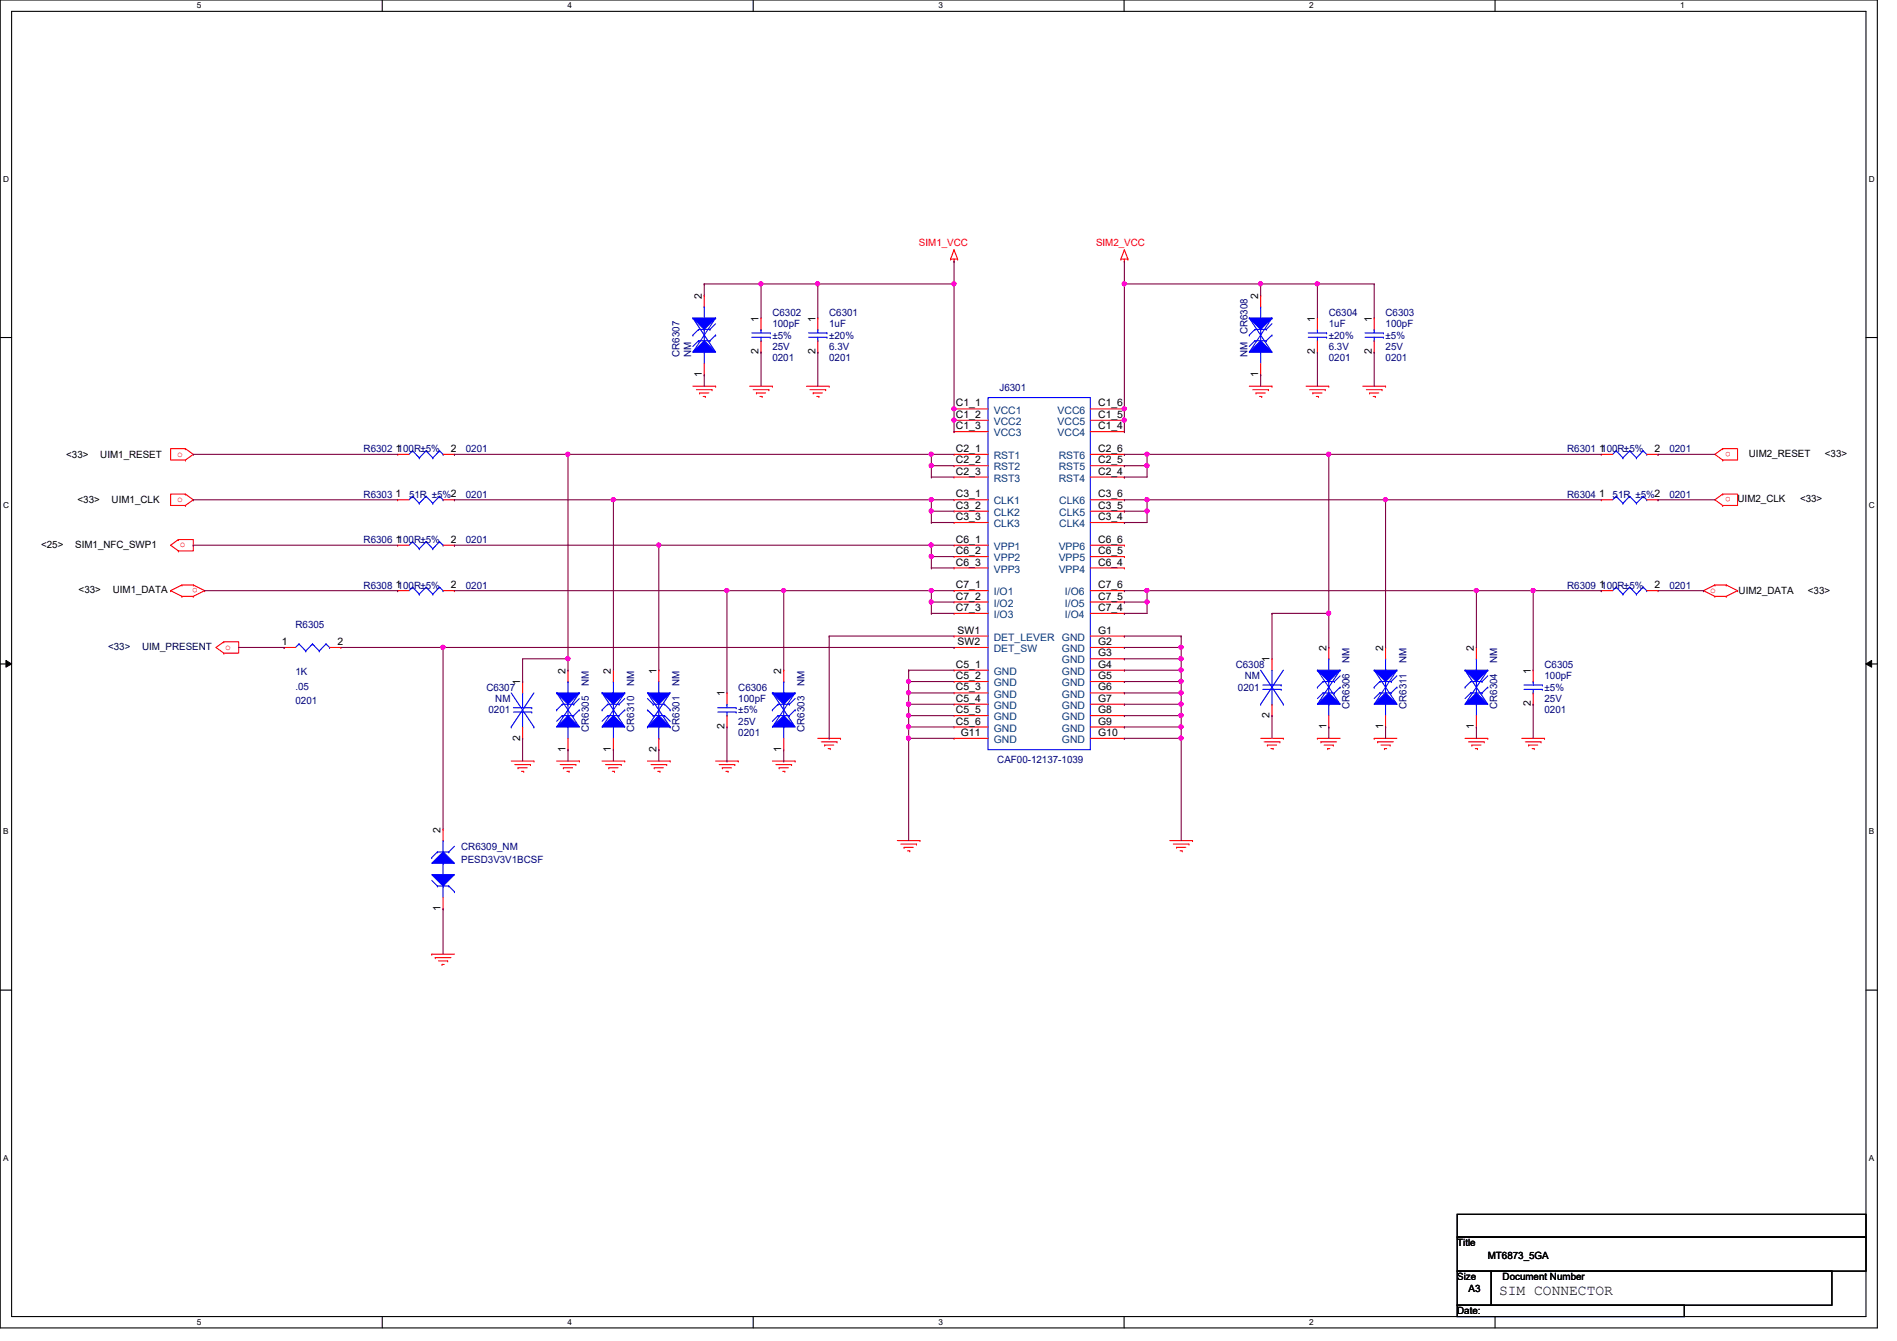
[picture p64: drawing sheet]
<svg xmlns="http://www.w3.org/2000/svg" width="297mm" height="210mm" viewBox="0 0 297 210" stroke-linecap="round" stroke-linejoin="round" font-family="sans-serif">
<defs><g id="words">
<text font-size="2.3" x="234.7" y="202.8">SIM CONNECTOR</text>
<g font-size="1.6" fill="#f00">
<text x="143.9" y="38.4">SIM1_VCC</text>
<text x="171.6" y="38.4">SIM2_VCC</text>
<text x="27.8" y="71.5">o</text>
<text x="271" y="70.7" transform="rotate(180 271 70.7)">o</text>
<text x="271" y="77.8" transform="rotate(180 271 77.8)">o</text>
<text x="27.8" y="78.6">o</text>
<text x="28.1" y="85.7">o</text>
<text x="31" y="92" transform="rotate(180 31 92)">o</text>
<text x="267.8" y="92.8">o</text>
<text x="35.3" y="101.7">o</text>
</g>
<g font-size="1.6">
<text x="109.9" y="46.8" transform="rotate(-90 109.9 46.8)">2</text>
<text x="197" y="46.8" transform="rotate(-90 197 46.8)">2</text>
<text x="118.8" y="50.3" transform="rotate(-90 118.8 50.3)">1</text>
<text x="127.7" y="50.3" transform="rotate(-90 127.7 50.3)">1</text>
<text x="205.9" y="50.3" transform="rotate(-90 205.9 50.3)">1</text>
<text x="214.8" y="50.3" transform="rotate(-90 214.8 50.3)">1</text>
<text x="109.9" y="59" transform="rotate(-90 109.9 59)">1</text>
<text x="118.8" y="55.5" transform="rotate(-90 118.8 55.5)">2</text>
<text x="127.7" y="55.5" transform="rotate(-90 127.7 55.5)">2</text>
<text x="197" y="59" transform="rotate(-90 197 59)">1</text>
<text x="205.9" y="55.5" transform="rotate(-90 205.9 55.5)">2</text>
<text x="214.8" y="55.5" transform="rotate(-90 214.8 55.5)">2</text>
<text x="149.7" y="63.6">C1_1</text>
<text x="149.7" y="65.4">C1_2</text>
<text x="172" y="65.4">C1_5</text>
<text x="172" y="63.6">C1_6</text>
<text x="10.4" y="71.7">&lt;33&gt;</text>
<text x="15.7" y="71.7">UIM1_RESET</text>
<text x="61.9" y="70.7">1</text>
<text x="70.6" y="70.7">2</text>
<text x="149.7" y="67.2">C1_3</text>
<text x="149.7" y="70.7">C2_1</text>
<text x="172" y="70.7">C2_6</text>
<text x="172" y="67.2">C1_4</text>
<text x="250.4" y="70.7">1</text>
<text x="259.1" y="70.7">2</text>
<text x="273.9" y="71.5">UIM2_RESET</text>
<text x="285.7" y="71.5">&lt;33&gt;</text>
<text x="61.9" y="77.9">1</text>
<text x="149.7" y="72.5">C2_2</text>
<text x="149.7" y="74.3">C2_3</text>
<text x="149.7" y="77.9">C3_1</text>
<text x="172" y="74.3">C2_4</text>
<text x="172" y="72.5">C2_5</text>
<text x="172" y="77.9">C3_6</text>
<text x="250.4" y="77.9">1</text>
<text x="12.1" y="78.8">&lt;33&gt;</text>
<text x="17.5" y="78.8">UIM1_CLK</text>
<text x="149.7" y="79.6">C3_2</text>
<text x="149.7" y="81.4">C3_3</text>
<text x="172" y="81.4">C3_4</text>
<text x="172" y="79.6">C3_5</text>
<text x="272.1" y="78.6">UIM2_CLK</text>
<text x="281.9" y="78.6">&lt;33&gt;</text>
<text x="6.4" y="85.7">&lt;25&gt;</text>
<text x="11.8" y="85.7">SIM1_NFC_SWP1</text>
<text x="61.9" y="85">1</text>
<text x="70.6" y="85">2</text>
<text x="149.7" y="85">C6_1</text>
<text x="149.7" y="86.7">C6_2</text>
<text x="149.7" y="88.5">C6_3</text>
<text x="172" y="88.5">C6_4</text>
<text x="172" y="86.7">C6_5</text>
<text x="172" y="85">C6_6</text>
<text x="12.3" y="92.8">&lt;33&gt;</text>
<text x="17.6" y="92.8">UIM1_DATA</text>
<text x="61.9" y="92.1">1</text>
<text x="70.6" y="92.1">2</text>
<text x="149.7" y="92.1">C7_1</text>
<text x="149.7" y="93.9">C7_2</text>
<text x="149.7" y="95.6">C7_3</text>
<text x="172" y="95.6">C7_4</text>
<text x="172" y="93.9">C7_5</text>
<text x="172" y="92.1">C7_6</text>
<text x="250.4" y="92.1">1</text>
<text x="259.1" y="92.1">2</text>
<text x="272.2" y="93">UIM2_DATA</text>
<text x="283.1" y="93">&lt;33&gt;</text>
<text x="44.2" y="101">1</text>
<text x="52.8" y="101">2</text>
<text x="149.9" y="99.2">SW1</text>
<text x="149.9" y="101">SW2</text>
<text x="172" y="99.2">G1</text>
<text x="172" y="101">G2</text>
<text x="207.7" y="101.9" transform="rotate(-90 207.7 101.9)">2</text>
<text x="216.6" y="101.9" transform="rotate(-90 216.6 101.9)">2</text>
<text x="230.8" y="101.9" transform="rotate(-90 230.8 101.9)">2</text>
<text x="81.4" y="107.2" transform="rotate(-90 81.4 107.2)">1</text>
<text x="88.6" y="105.5" transform="rotate(-90 88.6 105.5)">2</text>
<text x="95.7" y="105.5" transform="rotate(-90 95.7 105.5)">2</text>
<text x="102.8" y="105.5" transform="rotate(-90 102.8 105.5)">1</text>
<text x="122.3" y="105.5" transform="rotate(-90 122.3 105.5)">2</text>
<text x="149.7" y="104.5">C5_1</text>
<text x="149.7" y="106.3">C5_2</text>
<text x="172" y="102.7">G3</text>
<text x="172" y="104.5">G4</text>
<text x="172" y="106.3">G5</text>
<text x="198.8" y="103.7" transform="rotate(-90 198.8 103.7)">1</text>
<text x="239.7" y="105.5" transform="rotate(-90 239.7 105.5)">1</text>
<text x="113.5" y="109" transform="rotate(-90 113.5 109)">1</text>
<text x="149.7" y="108.1">C5_3</text>
<text x="149.7" y="109.9">C5_4</text>
<text x="149.7" y="111.6">C5_5</text>
<text x="149.7" y="113.4">C5_6</text>
<text x="172" y="108.1">G6</text>
<text x="172" y="109.9">G7</text>
<text x="172" y="111.6">G8</text>
<text x="172" y="113.4">G9</text>
<text x="198.8" y="112.4" transform="rotate(-90 198.8 112.4)">2</text>
<text x="239.7" y="110.6" transform="rotate(-90 239.7 110.6)">2</text>
<text x="81.4" y="115.9" transform="rotate(-90 81.4 115.9)">2</text>
<text x="88.6" y="117.7" transform="rotate(-90 88.6 117.7)">1</text>
<text x="95.7" y="117.7" transform="rotate(-90 95.7 117.7)">1</text>
<text x="102.8" y="117.7" transform="rotate(-90 102.8 117.7)">2</text>
<text x="113.5" y="114.1" transform="rotate(-90 113.5 114.1)">2</text>
<text x="122.3" y="117.7" transform="rotate(-90 122.3 117.7)">1</text>
<text x="150.4" y="115.2">G11</text>
<text x="172" y="115.2">G10</text>
<text x="207.7" y="114.1" transform="rotate(-90 207.7 114.1)">1</text>
<text x="216.6" y="114.1" transform="rotate(-90 216.6 114.1)">1</text>
<text x="230.8" y="114.1" transform="rotate(-90 230.8 114.1)">1</text>
<text x="69" y="130.3" transform="rotate(-90 69 130.3)">2</text>
<text x="69" y="142.6" transform="rotate(-90 69 142.6)">1</text>
<text x="228.2" y="195.1">Title</text>
<text x="233" y="197">MT6873_5GA</text>
<text x="228.2" y="200.4">Size</text>
<text x="230" y="202.2">A3</text>
<text x="235.3" y="200.4">Document Number</text>
<text x="228.2" y="205.7">Date:</text>
</g>
<g font-size="1.6" fill="#000080">
<text x="120.9" y="49.4">C6302</text>
<text x="120.9" y="51.2">100pF</text>
<text x="120.9" y="53">±5%</text>
<text x="129.8" y="49.4">C6301</text>
<text x="129.8" y="51.2">1uF</text>
<text x="129.8" y="53">±20%</text>
<text x="195.3" y="52.3" transform="rotate(-90 195.3 52.3)">CR6308</text>
<text x="208.1" y="49.4">C6304</text>
<text x="208.1" y="51.2">1uF</text>
<text x="208.1" y="53">±20%</text>
<text x="217" y="49.4">C6303</text>
<text x="217" y="51.2">100pF</text>
<text x="217" y="53">±5%</text>
<text x="106.4" y="55.8" transform="rotate(-90 106.4 55.8)">CR6307</text>
<text x="108.2" y="55.8" transform="rotate(-90 108.2 55.8)">NM</text>
<text x="120.9" y="56.6">0201</text>
<text x="120.9" y="54.8">25V</text>
<text x="129.8" y="56.6">0201</text>
<text x="129.8" y="54.8">6.3V</text>
<text x="195.3" y="55.8" transform="rotate(-90 195.3 55.8)">NM</text>
<text x="208.1" y="56.6">0201</text>
<text x="208.1" y="54.8">6.3V</text>
<text x="217" y="56.6">0201</text>
<text x="217" y="54.8">25V</text>
<text x="156.5" y="61.2">J6301</text>
<text x="56.9" y="70.8">R6302 100R±5%</text>
<text x="72.9" y="70.8">0201</text>
<text x="245.4" y="70.8">R6301 100R±5%</text>
<text x="261.4" y="70.8">0201</text>
<text x="56.9" y="77.9">R6303</text>
<text x="64" y="77.9">51R ±5%2</text>
<text x="72.9" y="77.9">0201</text>
<text x="245.4" y="77.9">R6304</text>
<text x="252.5" y="77.9">51R ±5%2</text>
<text x="261.4" y="77.9">0201</text>
<text x="56.9" y="85">R6306 100R±5%</text>
<text x="72.9" y="85">0201</text>
<text x="56.9" y="92.1">R6308 100R±5%</text>
<text x="72.9" y="92.1">0201</text>
<text x="245.4" y="92.1">R6309 100R±5%</text>
<text x="261.4" y="92.1">0201</text>
<text x="46.3" y="98.3">R6305</text>
<text x="46.3" y="105.6">1K</text>
<text x="46.3" y="107.9">.05</text>
<text x="92.2" y="107.4" transform="rotate(-90 92.2 107.4)">NM</text>
<text x="99.3" y="107.4" transform="rotate(-90 99.3 107.4)">NM</text>
<text x="106.4" y="107.4" transform="rotate(-90 106.4 107.4)">NM</text>
<text x="126" y="107.4" transform="rotate(-90 126 107.4)">NM</text>
<text x="193.5" y="104.6">C6308</text>
<text x="194.9" y="106.3">NM</text>
<text x="211.3" y="103.8" transform="rotate(-90 211.3 103.8)">NM</text>
<text x="220.2" y="103.8" transform="rotate(-90 220.2 103.8)">NM</text>
<text x="234.4" y="103.8" transform="rotate(-90 234.4 103.8)">NM</text>
<text x="241.8" y="104.6">C6305</text>
<text x="241.8" y="106.3">100pF</text>
<text x="46.3" y="110.2">0201</text>
<text x="76.2" y="108.1">C6307</text>
<text x="76.5" y="111.7">0201</text>
<text x="77.6" y="109.9">NM</text>
<text x="115.6" y="108.1">C6306</text>
<text x="115.6" y="109.9">100pF</text>
<text x="115.6" y="113.5">25V</text>
<text x="115.6" y="111.7">±5%</text>
<text x="193.8" y="108.1">0201</text>
<text x="211.3" y="111" transform="rotate(-90 211.3 111)">CR6306</text>
<text x="220.2" y="111" transform="rotate(-90 220.2 111)">CR6311</text>
<text x="234.4" y="111" transform="rotate(-90 234.4 111)">CR6304</text>
<text x="241.8" y="111.7">0201</text>
<text x="241.8" y="109.9">25V</text>
<text x="241.8" y="108.1">±5%</text>
<text x="92.2" y="114.5" transform="rotate(-90 92.2 114.5)">CR6305</text>
<text x="99.3" y="114.5" transform="rotate(-90 99.3 114.5)">CR6310</text>
<text x="106.4" y="114.5" transform="rotate(-90 106.4 114.5)">CR6301</text>
<text x="115.6" y="115.2">0201</text>
<text x="126" y="114.5" transform="rotate(-90 126 114.5)">CR6303</text>
<text x="156.2" y="119.5">CAF00-12137-1039</text>
<text x="72.2" y="133">CR6309_NM</text>
<text x="72.2" y="135.1">PESD3V3V1BCSF</text>
</g>
<g font-size="1.6" fill="#004080">
<text x="155.6" y="64.7">VCC1</text>
<text x="165.6" y="64.7">VCC6</text>
<text x="155.6" y="66.5">VCC2</text>
<text x="155.6" y="68.3">VCC3</text>
<text x="155.6" y="71.8">RST1</text>
<text x="165.6" y="68.3">VCC4</text>
<text x="165.6" y="66.5">VCC5</text>
<text x="165.8" y="71.8">RST6</text>
<text x="155.6" y="73.6">RST2</text>
<text x="155.6" y="75.4">RST3</text>
<text x="165.8" y="75.4">RST4</text>
<text x="165.8" y="73.6">RST5</text>
<text x="155.6" y="79">CLK1</text>
<text x="155.6" y="80.7">CLK2</text>
<text x="155.6" y="82.5">CLK3</text>
<text x="165.9" y="82.5">CLK4</text>
<text x="165.9" y="80.7">CLK5</text>
<text x="165.9" y="79">CLK6</text>
<text x="155.6" y="86.1">VPP1</text>
<text x="155.6" y="87.8">VPP2</text>
<text x="155.6" y="89.6">VPP3</text>
<text x="165.8" y="89.6">VPP4</text>
<text x="165.8" y="87.8">VPP5</text>
<text x="165.8" y="86.1">VPP6</text>
<text x="155.6" y="93.2">I/O1</text>
<text x="155.6" y="95">I/O2</text>
<text x="166.7" y="95">I/O5</text>
<text x="166.7" y="93.2">I/O6</text>
<text x="155.6" y="96.7">I/O3</text>
<text x="155.6" y="100.3">DET_LEVER</text>
<text x="166.3" y="100.3">GND</text>
<text x="166.7" y="96.7">I/O4</text>
<text x="155.6" y="105.6">GND</text>
<text x="155.6" y="107.4">GND</text>
<text x="155.6" y="102.1">DET_SW</text>
<text x="166.3" y="102.1">GND</text>
<text x="166.3" y="103.8">GND</text>
<text x="166.3" y="105.6">GND</text>
<text x="166.3" y="107.4">GND</text>
<text x="155.6" y="109.2">GND</text>
<text x="155.6" y="111">GND</text>
<text x="155.6" y="112.7">GND</text>
<text x="166.3" y="109.2">GND</text>
<text x="166.3" y="111">GND</text>
<text x="166.3" y="112.7">GND</text>
<text x="155.6" y="114.5">GND</text>
<text x="155.6" y="116.3">GND</text>
<text x="166.3" y="114.5">GND</text>
<text x="166.3" y="116.3">GND</text>
</g>
<g font-size="1.6" fill="#000040">
<text x="16.9" y="101.7">&lt;33&gt;</text>
<text x="22.3" y="101.7">UIM_PRESENT</text>
</g>
<g font-size="1.3">
<text x="30.8" y="1.3">5</text>
<text x="88.9" y="1.3">4</text>
<text x="146.9" y="1.3">3</text>
<text x="205" y="1.3">2</text>
<text x="263.1" y="1.3">1</text>
<text x=".5" y="28.4">D</text>
<text x="292.6" y="28.4">D</text>
<text x=".5" y="79.5">C</text>
<text x="292.6" y="79.5">C</text>
<text x=".5" y="130.6">B</text>
<text x="292.6" y="130.6">B</text>
<text x=".5" y="181.7">A</text>
<text x="292.6" y="181.7">A</text>
<text x="30.8" y="207.4">5</text>
<text x="88.9" y="207.4">4</text>
<text x="146.9" y="207.4">3</text>
<text x="205" y="207.4">2</text>
</g>
</g></defs>
<path d="M0 0h294v207.9h-294zM1.8 1.8h290.4v204.3h-290.4z" fill="none" stroke="#000" stroke-width=".17"/>
<g fill="#fff">
<path d="M30.8 .2h.7v1.4h-.7z"/>
<path d="M30.8 206.2h.7v1.4h-.7z"/>
</g>
<path d="M59.9 0v1.8M59.9 206.1v1.8" fill="none" stroke="#000" stroke-width=".17"/>
<g fill="#fff">
<path d="M88.9 .2h.6v1.4h-.6z"/>
<path d="M88.9 206.2h.6v1.4h-.6z"/>
</g>
<path d="M117.9 0v1.8M117.9 206.1v1.8" fill="none" stroke="#000" stroke-width=".17"/>
<g fill="#fff">
<path d="M146.9 .2h.7v1.4h-.7z"/>
<path d="M146.9 206.2h.7v1.4h-.7z"/>
</g>
<path d="M176 0v1.8M176 206.1v1.8" fill="none" stroke="#000" stroke-width=".17"/>
<g fill="#fff">
<path d="M205 .2h.7v1.4h-.7z"/>
<path d="M205 206.2h.7v1.4h-.7z"/>
</g>
<path d="M234.1 0v1.8M234.1 206.1v1.8" fill="none" stroke="#000" stroke-width=".17"/>
<g fill="#fff">
<path d="M263.1 .2h.7v1.4h-.7z"/>
<path d="M.5 27.3h.9v1.4h-.9z"/>
<path d="M292.6 27.3h.9v1.4h-.9z"/>
<path d="M.5 78.4h.9v1.4h-.9z"/>
<path d="M292.6 78.4h.9v1.4h-.9z"/>
</g>
<path d="M0 52.8h1.8M292.2 52.8h1.8" fill="none" stroke="#000" stroke-width=".17"/>
<g fill="#fff">
<path d="M.5 129.5h.8v1.4h-.8z"/>
<path d="M292.6 129.5h.9v1.4h-.9z"/>
</g>
<path d="M0 103.9h1.8M292.2 103.9h1.8" fill="none" stroke="#000" stroke-width=".17"/>
<path d="M.9 103.4l.9 .5-.9 .5zM292.2 103.9l.9-.5v1z" fill="#000"/>
<path d="M.9 103.4l.9 .5-.9 .5zM292.2 103.9l.9-.5v1z" fill="none" stroke="#000" stroke-width=".16"/>
<g fill="#fff">
<path d="M.5 180.5h.8v1.4h-.8z"/>
<path d="M292.6 180.5h.9v1.4h-.9z"/>
</g>
<path d="M0 155h1.8M292.2 155h1.8M228.2 190.1h64v3.5h-64zM228.2 193.6h64v5.4h-64zM228.2 199h5.3v5.3h-5.3zM233.5 199h53.3v5.3h-53.3zM228.2 204.3h35.5v1.8h-35.5z" fill="none" stroke="#000" stroke-width=".17"/>
<g fill="none" stroke="#f00" stroke-width=".17">
<path d="M149.4 39.1h.1M149.4 39.1l-.6 1.5M149.4 39.1l.5 1.5M176.1 39.1h.1M176.1 39.1l.5 1.5M176.1 39.1l-.6 1.5M119.2 49.8h.1M119.2 55.1h.1M119.2 49.8v1.8M119.2 53.3v1.8M148.8 40.6h.1M148.8 40.6h1.1"/>
<path d="M149.4 40.9h.1M149.4 40.6v.3M149.9 40.6h.1M175.5 40.6h.1M175.5 40.6h1.1M176.1 40.9h.1M176.1 40.6v.3M176.6 40.6h.1M29 70.2h.1M29 72h.1M29 70.2h-2.3v1.8h2.3M29 77.3h.1"/>
<path d="M29 79.1h.1M29 77.3h-2.3v1.8h2.3M29 70.2l1.3 .9-1.3 .9M29 77.3l1.3 .9-1.3 .9M108.5 60.5h3.6M109 61h2.5M109.6 61.5h.1M109.6 61.5h1.4M110.1 62.1h.3M110.4 62.1h.1M111.5 61h.1M112.1 60.5h.1"/>
<path d="M117.4 60.5h3.5M117.9 61h2.5M118.4 61.5h.1M118.4 61.5h1.5M119 62.1h.3M119.3 62.1h.1M120.4 61h.1M120.9 60.5h.1M126.3 60.5h3.5M126.8 61h2.5M127.3 61.5h.1M127.3 61.5h1.5"/>
<path d="M127.9 62.1h.3M128.2 62.1h.1M129.3 61h.1M129.8 60.5h.1M195.6 60.5h3.6M196.2 61h2.4M196.7 61.5h.1M196.7 61.5h1.4M197.2 62.1h.4M197.6 62.1h.1M198.6 61h.1M199.2 60.5h.1"/>
<path d="M204.5 60.5h3.6M205.1 61h2.4M205.6 61.5h.1M205.6 61.5h1.4M206.1 62.1h.4M206.5 62.1h.1M207.5 61h.1M208.1 60.5h.1M213.4 60.5h3.6M213.9 61h2.5M214.5 61.5h.1M214.5 61.5h1.4"/>
<path d="M215 62.1h.3M215.3 62.1h.1M216.4 61h.1M217 60.5h.1M269.7 72h.1M269.7 70.2h.1M269.7 70.2h2.4v1.8h-2.4M269.7 79.1h.1M269.7 77.3h.1M269.7 77.3h2.4v1.8h-2.4M269.7 70.2l-1.2 .9 1.2 .9M269.7 77.3l-1.2 .9 1.2 .9"/>
<path d="M26.7 92.5h.1M26.7 92.5l1.8 .8M27.9 84.5h.1M27.9 86.2h.1M27.9 84.5h2.4v1.7h-2.4M27.9 84.5l-1.2 .8 1.2 .9M28.5 93.3h.1M28.5 91.6h.1M28.5 93.3h1.8M28.5 91.6h1.8M28.5 91.6l-1.8 .9M30.3 93.3h.1"/>
<path d="M30.3 91.6h.1M30.3 91.6l1.7 .9M32 92.5h.1M32 92.5l-1.7 .8M266.7 92.5h.1M266.7 92.5l1.8 .8M268.5 91.6h.1M268.5 93.3h.1M268.5 93.3h1.8M268.5 91.6h1.8M268.5 91.6l-1.8 .9M270.3 91.6h.1"/>
<path d="M270.3 93.3h.1M270.3 91.6l1.8 .9M272.1 92.5h.1M272.1 92.5l-1.8 .8M35 100.5h.1M35 102.2h.1M35 100.5h2.4v1.7h-2.4M35 100.5l-1.2 .8 1.2 .9M80 119.1h3.6M80.6 119.7h2.5M83.1 119.7h.1M83.6 119.1h.1"/>
<path d="M87.2 119.1h3.5M87.7 119.7h2.5M90.2 119.7h.1M90.7 119.1h.1M94.3 119.1h3.5M94.8 119.7h2.5M97.3 119.7h.1M97.8 119.1h.1M101.4 119.1h3.5M101.9 119.7h2.5M104.4 119.7h.1M104.9 119.1h.1"/>
<path d="M112.1 119.1h3.5M112.6 119.7h2.5M115.1 119.7h.1M115.6 119.1h.1M120.9 119.1h3.6M121.5 119.7h2.4M123.9 119.7h.1M124.5 119.1h.1M128.1 115.6h3.5M128.6 116.1h2.5M129.1 116.6h.1M129.1 116.6h1.5"/>
<path d="M129.7 117.2h.3M130 117.2h.1M131.1 116.1h.1M131.6 115.6h.1M197.4 115.6h3.6M197.9 116.1h2.5M198.5 116.6h.1M198.5 116.6h1.4M199 117.2h.3M199.2 103.1h.1M199.2 112h.1M199.2 103.1v1.8"/>
<path d="M199.2 110.2v1.8M199.3 117.2h.1M200.4 116.1h.1M201 115.6h.1M206.3 115.6h.1M206.3 115.6h3.5M206.8 116.1h.1M206.8 116.1h2.5M207.3 116.6h1.5M207.9 117.2h.1M207.9 117.2h.3M208.8 116.6h.1"/>
<path d="M215.2 115.6h.1M215.2 115.6h3.5M215.7 116.1h.1M215.7 116.1h2.5M216.2 116.6h1.5M216.8 117.2h.1M216.8 117.2h.3M217.7 116.6h.1M229.4 115.6h3.6M230 116.1h2.4M230.5 116.6h.1M230.5 116.6h1.4"/>
<path d="M231 117.2h.3M231.3 117.2h.1M232.4 116.1h.1M233 115.6h.1M238.3 115.6h3.5M238.8 116.1h2.5M239.3 116.6h.1M239.3 116.6h1.5M239.9 117.2h.3M240.2 117.2h.1M241.3 116.1h.1M241.8 115.6h.1"/>
<path d="M81.1 120.2h.1M81.1 120.2h1.4M81.7 120.7h.3M82 120.7h.1M88.2 120.2h.1M88.2 120.2h1.5M88.8 120.7h.3M89.1 120.7h.1M95.3 120.2h.1M95.3 120.2h1.5M95.9 120.7h.3M96.2 120.7h.1"/>
<path d="M102.4 120.2h.1M102.4 120.2h1.5M103 120.7h.3M103.3 120.7h.1M113.1 120.2h.1M113.1 120.2h1.5M113.7 120.7h.3M114 120.7h.1M122 120.2h.1M122 120.2h1.4M122.6 120.7h.3M122.9 120.7h.1"/>
<path d="M140.5 131.6h3.6M141.1 132.1h2.4M141.6 132.6h.1M141.6 132.6h1.4M142.1 133.2h.3M142.4 133.2h.1M143.5 132.1h.1M144.1 131.6h.1M183.2 131.6h3.5M183.7 132.1h2.5M184.2 132.6h.1M184.2 132.6h1.5"/>
<path d="M184.8 133.2h.3M185.1 133.2h.1M186.2 132.1h.1M186.7 131.6h.1M67.6 149.4h.1M67.6 149.4h3.6M68.2 149.9h.1M68.2 149.9h2.4M68.7 150.4h1.4M69.2 151h.1M69.2 151h.4M70.1 150.4h.1"/>
</g>
<g fill="none" stroke="#00f" stroke-width=".17">
<path d="M117.7 52.1h2.9M117.7 52.8h2.9M119.2 51.6h.1M119.2 53.3h.1M119.2 51.6v.5M119.2 52.8v.5M120.6 52.1h.1M120.6 52.8h.1M197.4 110.2h.1M197.4 104.9l3.6 5.3M197.7 107.2h2.9M197.7 107.9h2.9"/>
<path d="M199.2 104.9h.1M199.2 110.2h.1M199.2 104.9v2.3M199.2 107.9v2.3M200.6 107.2h.1M200.6 107.9h.1M201 110.2h.1M201 104.9l-3.6 5.3"/>
</g>
<path d="M88.9 112l1.8 1.8h-3.5z" fill="#00f"/>
<path d="M88 112h.1M88 112l-.8 .9M88 112h1.8M88.9 112l1.8 1.8h-3.5zM88.9 113.8h.1M88.9 110.2h.1M88.9 110.2v1.8M88.9 113.8v1.8M89.8 112h.1M90.7 111.1h.1M90.7 111.1l-.9 .9" fill="none" stroke="#00f" stroke-width=".17"/>
<path d="M87.2 108.5h3.5l-1.8 1.7z" fill="#00f"/>
<g fill="none" stroke="#00f" stroke-width=".17">
<path d="M87.2 108.5h3.5l-1.8 1.7zM87.2 111.1h.1M87.2 108.5h.1M87.2 108.5l3.5 5.3M88 110.2h.1M88 110.2h1.8M88 110.2l-.8 .9M88.9 106.7h.1M88.9 106.7v1.8M89.8 110.2h.1M90.7 108.5h.1M90.7 109.3l-.9 .9"/>
<path d="M90.7 108.5l-3.5 5.3"/>
</g>
<path d="M88.9 117.3h.1M88.9 104.9h.1M88.9 104.9v1.8M88.9 115.6v1.7" fill="none" stroke="#f00" stroke-width=".17"/>
<path d="M67.6 136.9h3.6l-1.8 1.8z" fill="#00f"/>
<path d="M67.6 136.9h3.6l-1.8 1.8zM67.6 137.8l.9 .9M68.5 138.7h.1M68.5 138.7h1.8M69.4 138.7h.1M69.4 135.1h.1M69.4 135.1v1.8M69.4 138.7v1.8M70.3 138.7h.1M70.3 138.7l.9 .9M71.2 139.6h.1" fill="none" stroke="#00f" stroke-width=".17"/>
<path d="M67.6 135.1l1.8-1.8 1.8 1.8z" fill="#00f"/>
<g fill="none" stroke="#00f" stroke-width=".17">
<path d="M126.6 52.1h2.9M126.6 52.8h2.9M128.1 51.6h.1M128.1 53.3h.1M128.1 51.6v.5M128.1 52.8v.5M129.5 52.1h.1M129.5 52.8h.1M64.6 77.7h.1M64.6 77.7l-.6 .5M64.6 77.7l1.1 1.1M65.7 78.8h.1"/>
<path d="M66.7 77.7h.1M66.7 77.7l-1 1.1M66.7 77.7l1.1 1.1M67.8 78.8h.1M68.8 77.7h.1M68.8 77.7l-1 1.1M68.8 77.7l.6 .5M69.4 78.2h.1M46.8 100.8h.1M46.8 100.8l-.5 .5M46.8 100.8l1.1 1.1M47.9 101.9h.1"/>
<path d="M48.9 100.8h.1M48.9 100.8l-1 1.1M48.9 100.8l1.1 1.1M50 101.9h.1M51.1 100.8h.1M51.1 100.8l-1.1 1.1M51.1 100.8l.5 .5M51.6 101.3h.1M67.6 135.1l1.8-1.8 1.8 1.8zM67.6 134.2h.1M68.5 133.3h.1M68.5 133.3h1.8"/>
<path d="M68.5 133.3l-.9 .9M69.4 131.6h.1M69.4 131.6v1.7M70.3 133.3h.1M71.2 132.5l-.9 .8"/>
</g>
<g fill="none" stroke="#f00" stroke-width=".17">
<path d="M128.1 49.8h.1M128.1 55.1h.1M128.1 49.8v1.8M128.1 53.3v1.8M62.3 78.2h.1M62.3 78.2h1.7M69.4 78.2h1.8M71.2 78.2h.1M44.5 101.3h.1M44.5 101.3h1.8M51.6 101.3h1.8M53.4 101.3h.1"/>
<path d="M69.4 129.8h.1M69.4 129.8v1.8M69.4 142.2h.1M69.4 140.5v1.7"/>
</g>
<path d="M96.1 112l1.7 1.8h-3.5z" fill="#00f"/>
<path d="M95.2 112h.1M95.2 112l-.9 .9M95.2 112h1.7M96.1 112l1.7 1.8h-3.5zM96.1 113.8h.1M96.1 110.2h.1M96.1 110.2v1.8M96.1 113.8v1.8M96.9 112h.1M97.8 111.1h.1M97.8 111.1l-.9 .9" fill="none" stroke="#00f" stroke-width=".17"/>
<path d="M94.3 108.5h3.5l-1.7 1.7z" fill="#00f"/>
<g fill="none" stroke="#00f" stroke-width=".17">
<path d="M154.7 62.2h16v55.1h-16zM253.1 77.7h.1M253.1 77.7l-.6 .5M253.1 77.7l1 1.1M254.1 78.8h.1M255.2 77.7h.1M255.2 77.7l-1.1 1.1M255.2 77.7l1 1.1M256.2 78.8h.1M257.3 77.7h.1M257.3 77.7l-1.1 1.1M257.3 77.7l.5 .5"/>
<path d="M257.8 78.2h.1M94.3 108.5h3.5l-1.7 1.7zM94.3 111.1h.1M94.3 108.5h.1M94.3 108.5l3.5 5.3M95.2 110.2h.1M95.2 110.2h1.7M95.2 110.2l-.9 .9M96.1 106.7h.1M96.1 106.7v1.8M96.9 110.2h.1M97.8 108.5h.1"/>
<path d="M97.8 109.3l-.9 .9M97.8 108.5l-3.5 5.3"/>
</g>
<g fill="none" stroke="#f00" stroke-width=".17">
<path d="M149.4 64h.1M149.4 65.8h.1M149.4 67.6h.1M149.4 71.1h.1M149.4 72.9h.1M149.4 74.7h.1M149.4 78.2h.1M149.4 64h5.3M149.4 65.8h5.3M149.4 67.6h5.3M149.4 71.1h5.3M149.4 72.9h5.3"/>
<path d="M149.4 74.7h5.3M149.4 78.2h5.3M170.7 64h5.4M170.7 65.8h5.4M170.7 67.6h5.4M170.7 71.1h5.4M170.7 72.9h5.4M170.7 74.7h5.4M170.7 78.2h5.4M176.1 67.6h.1M176.1 65.8h.1M176.1 64h.1"/>
<path d="M176.1 74.7h.1M176.1 72.9h.1M176.1 71.1h.1M176.1 78.2h.1M250.7 78.2h.1M250.7 78.2h1.8M257.8 78.2h1.8M259.6 78.2h.1M149.4 80h.1M149.4 81.8h.1M149.4 85.3h.1M149.4 87.1h.1"/>
<path d="M149.4 88.9h.1M149.4 92.5h.1M149.4 94.2h.1M149.4 96h.1M149.4 99.6h.1M149.4 80h5.3M149.4 81.8h5.3M149.4 85.3h5.3M149.4 87.1h5.3M149.4 88.9h5.3M149.4 92.5h5.3M149.4 94.2h5.3"/>
<path d="M149.4 96h5.3M149.4 99.6h5.3M170.7 80h5.4M170.7 81.8h5.4M170.7 85.3h5.4M170.7 87.1h5.4M170.7 88.9h5.4M170.7 92.5h5.4M170.7 94.2h5.4M170.7 96h5.4M170.7 99.6h5.4M176.1 81.8h.1"/>
<path d="M176.1 80h.1M176.1 88.9h.1M176.1 87.1h.1M176.1 85.3h.1M176.1 96h.1M176.1 94.2h.1M176.1 92.5h.1M176.1 99.6h.1M96.1 117.3h.1M96.1 104.9h.1M96.1 104.9v1.8M96.1 115.6v1.7"/>
<path d="M149.4 104.9h.1M149.4 106.7h.1M149.4 108.5h.1M149.4 110.2h.1M149.4 112h.1M149.4 113.8h.1M149.4 115.6h.1M149.4 101.3h.1M149.4 104.9h5.3M149.4 106.7h5.3M149.4 108.5h5.3M149.4 110.2h5.3"/>
<path d="M149.4 112h5.3M149.4 113.8h5.3M149.4 101.3h5.3M149.4 115.6h5.3M170.7 104.9h5.4M170.7 106.7h5.4M170.7 108.5h5.4M170.7 110.2h5.4M170.7 112h5.4M170.7 113.8h5.4M170.7 101.3h5.4M170.7 103.1h5.4"/>
<path d="M170.7 115.6h5.4M176.1 101.3h.1M176.1 103.1h.1M176.1 104.9h.1M176.1 106.7h.1M176.1 108.5h.1M176.1 110.2h.1M176.1 112h.1M176.1 113.8h.1M176.1 115.6h.1"/>
</g>
<path d="M101.4 108.5h3.5l-1.7 1.7z" fill="#00f"/>
<path d="M101.4 108.5h3.5l-1.7 1.7zM101.4 109.3l.9 .9M102.3 110.2h.1M102.3 110.2h1.8M103.2 108.5h.1M103.2 112h.1M103.2 106.7v1.8M103.2 110.2v1.8M104.1 110.2h.1M104.1 110.2l.8 .9M104.9 111.1h.1" fill="none" stroke="#00f" stroke-width=".17"/>
<path d="M101.4 113.8l1.8-1.8 1.7 1.8z" fill="#00f"/>
<g fill="none" stroke="#00f" stroke-width=".17">
<path d="M204.8 52.1h2.9M204.8 52.8h2.9M206.3 51.6h.1M206.3 53.3h.1M206.3 51.6v.5M206.3 52.8v.5M207.7 52.1h.1M207.7 52.8h.1M101.4 113.8l1.8-1.8 1.7 1.8zM101.4 111.1h.1M101.4 113.8h.1M101.4 111.1l.9 .9"/>
<path d="M101.4 108.5l3.5 5.3M102.3 112h.1M102.3 112h1.8M103.2 115.6h.1M103.2 113.8v1.8M104.1 112h.1M104.1 112l.8 .9M104.9 113.8h.1M104.9 108.5l-3.5 5.3"/>
</g>
<path d="M206.3 49.8h.1M206.3 55.1h.1M206.3 49.8v1.8M206.3 53.3v1.8M103.2 104.9h.1M103.2 117.3h.1M103.2 104.9v1.8M103.2 115.6v1.7" fill="none" stroke="#f00" stroke-width=".17"/>
<path d="M120.9 113.8l1.8-1.8 1.8 1.8z" fill="#00f"/>
<path d="M120.9 113.8l1.8-1.8 1.8 1.8zM121.8 112h.1M121.8 112l-.9 .9M121.8 112h1.8M122.7 113.8h.1M122.7 110.2h.1M122.7 110.2v1.8M122.7 113.8v1.8M123.6 112h.1M124.5 111.1h.1M124.5 111.1l-.9 .9" fill="none" stroke="#00f" stroke-width=".17"/>
<path d="M120.9 108.5h3.6l-1.8 1.7z" fill="#00f"/>
<g fill="none" stroke="#00f" stroke-width=".17">
<path d="M213.7 52.1h2.9M213.7 52.8h2.9M215.2 51.6h.1M215.2 53.3h.1M215.2 51.6v.5M215.2 52.8v.5M216.6 52.1h.1M216.6 52.8h.1M64.6 70.6h.1M64.6 70.6l-.6 .5M64.6 70.6l1.1 1.1M65.7 71.7h.1"/>
<path d="M66.7 70.6h.1M66.7 70.6l-1 1.1M66.7 70.6l1.1 1.1M67.8 71.7h.1M68.8 70.6h.1M68.8 70.6l-1 1.1M68.8 70.6l.6 .5M69.4 71.1h.1M253.1 70.6h.1M253.1 70.6l-.6 .5M253.1 70.6l1 1.1M254.1 71.7h.1"/>
<path d="M255.2 70.6h.1M255.2 70.6l-1.1 1.1M255.2 70.6l1 1.1M256.2 71.7h.1M257.3 70.6h.1M257.3 70.6l-1.1 1.1M257.3 70.6l.5 .5M257.8 71.1h.1M64.6 91.9h.1M64.6 91.9l-.6 .6M64.6 91.9l1.1 1.1M65.7 93h.1"/>
<path d="M66.7 91.9h.1M66.7 91.9l-1 1.1M66.7 91.9l1.1 1.1M67.8 93h.1M68.8 91.9h.1M68.8 91.9l-1 1.1M68.8 91.9l.6 .6M69.4 92.5h.1M120.9 108.5h3.6l-1.8 1.7zM120.9 111.1h.1M120.9 108.5h.1M120.9 108.5l3.6 5.3"/>
<path d="M121.8 110.2h.1M121.8 110.2h1.8M121.8 110.2l-.9 .9M122.7 106.7h.1M122.7 106.7v1.8M123.6 110.2h.1M124.5 108.5h.1M124.5 109.3l-.9 .9M124.5 108.5l-3.6 5.3M238.6 107.2h2.9M238.6 107.9h2.9M240.1 106.7h.1"/>
<path d="M240.1 108.5h.1M240.1 106.7v.5M240.1 107.9v.6M241.5 107.2h.1M241.5 107.9h.1"/>
</g>
<g fill="none" stroke="#f00" stroke-width=".17">
<path d="M215.2 49.8h.1M215.2 55.1h.1M215.2 49.8v1.8M215.2 53.3v1.8M62.3 71.1h.1M62.3 71.1h1.7M69.4 71.1h1.8M71.2 71.1h.1M250.7 71.1h.1M250.7 71.1h1.8M257.8 71.1h1.8M259.6 71.1h.1"/>
<path d="M62.3 92.5h.1M62.3 92.5h1.7M69.4 92.5h1.8M71.2 92.5h.1M122.7 117.3h.1M122.7 104.9h.1M122.7 104.9v1.8M122.7 115.6v1.7M240.1 104.9h.1M240.1 110.2h.1M240.1 104.9v1.8M240.1 108.5v1.7"/>
</g>
<path d="M208.1 108.5l1.7 1.7h-3.5z" fill="#00f"/>
<path d="M207.2 108.5h.1M207.2 108.5l-.9 .8M207.2 108.5h1.8M208.1 108.5l1.7 1.7h-3.5zM208.1 110.2h.1M208.1 106.7h.1M208.1 106.7v1.8M208.1 110.2v1.8M209 108.5h.1M209.8 107.6h.1M209.8 107.6l-.8 .9" fill="none" stroke="#00f" stroke-width=".17"/>
<path d="M206.3 104.9h3.5l-1.7 1.8z" fill="#00f"/>
<g fill="none" stroke="#00f" stroke-width=".17">
<path d="M253.1 91.9h.1M253.1 91.9l-.6 .6M253.1 91.9l1 1.1M254.1 93h.1M255.2 91.9h.1M255.2 91.9l-1.1 1.1M255.2 91.9l1 1.1M256.2 93h.1M257.3 91.9h.1M257.3 91.9l-1.1 1.1M257.3 91.9l.5 .6M257.8 92.5h.1"/>
<path d="M80 113.8h.1M80 108.5l3.6 5.3M80.4 110.8h2.9M80.4 111.5h2.9M81.8 108.5h.1M81.8 113.8h.1M81.8 108.5v2.3M81.8 111.5v2.3M83.3 110.8h.1M83.3 111.5h.1M83.6 113.8h.1M83.6 108.5l-3.6 5.3"/>
<path d="M206.3 104.9h3.5l-1.7 1.8zM206.3 107.6h.1M206.3 104.9h.1M206.3 104.9l3.5 5.3M207.2 106.7h.1M207.2 106.7h1.8M207.2 106.7l-.9 .9M208.1 103.1h.1M208.1 103.1v1.8M209 106.7h.1M209.8 104.9h.1M209.8 105.8l-.8 .9"/>
<path d="M209.8 104.9l-3.5 5.3"/>
</g>
<path d="M250.7 92.5h.1M250.7 92.5h1.8M257.8 92.5h1.8M259.6 92.5h.1M81.8 106.7h.1M81.8 115.6h.1M81.8 106.7v1.8M81.8 113.8v1.8M208.1 113.8h.1M208.1 101.3h.1M208.1 101.3v1.8M208.1 112v1.8" fill="none" stroke="#f00" stroke-width=".17"/>
<path d="M217 108.5l1.7 1.7h-3.5z" fill="#00f"/>
<path d="M216.1 108.5h.1M216.1 108.5l-.9 .8M216.1 108.5h1.7M217 108.5l1.7 1.7h-3.5zM217 110.2h.1M217 106.7h.1M217 106.7v1.8M217 110.2v1.8M217.8 108.5h.1M218.7 107.6h.1M218.7 107.6l-.9 .9" fill="none" stroke="#00f" stroke-width=".17"/>
<path d="M215.2 104.9h3.5l-1.7 1.8z" fill="#00f"/>
<g fill="none" stroke="#00f" stroke-width=".17">
<path d="M215.2 104.9h3.5l-1.7 1.8zM215.2 107.6h.1M215.2 104.9h.1M215.2 104.9l3.5 5.3M216.1 106.7h.1M216.1 106.7h1.7M216.1 106.7l-.9 .9M217 103.1h.1M217 103.1v1.8M217.8 106.7h.1M218.7 104.9h.1M218.7 105.8l-.9 .9"/>
<path d="M218.7 104.9l-3.5 5.3"/>
</g>
<path d="M217 113.8h.1M217 101.3h.1M217 101.3v1.8M217 112v1.8" fill="none" stroke="#f00" stroke-width=".17"/>
<path d="M110.3 53.3l1.8 1.8h-3.6z" fill="#00f"/>
<path d="M109.4 53.3h.1M109.4 53.3l-.9 .9M109.4 53.3h1.8M110.3 53.3l1.8 1.8h-3.6zM110.3 55.1h.1M110.3 51.6h.1M110.3 51.6v1.7M110.3 55.1v1.8M111.2 53.3h.1M112.1 52.5h.1M112.1 52.5l-.9 .8" fill="none" stroke="#00f" stroke-width=".17"/>
<path d="M108.5 49.8h3.6l-1.8 1.8z" fill="#00f"/>
<g fill="none" stroke="#00f" stroke-width=".17">
<path d="M108.5 49.8h3.6l-1.8 1.8zM108.5 52.5h.1M108.5 49.8h.1M108.5 49.8l3.6 5.3M109.4 51.6h.1M109.4 51.6h1.8M109.4 51.6l-.9 .9M110.3 48h.1M110.3 48v1.8M111.2 51.6h.1M112.1 49.8h.1M112.1 50.7l-.9 .9"/>
<path d="M112.1 49.8l-3.6 5.3"/>
</g>
<path d="M110.3 58.7h.1M110.3 46.2h.1M110.3 46.2v1.8M110.3 56.9v1.8" fill="none" stroke="#f00" stroke-width=".17"/>
<path d="M231.2 108.5l1.8 1.7h-3.6z" fill="#00f"/>
<path d="M230.3 108.5h.1M230.3 108.5l-.9 .8M230.3 108.5h1.8M231.2 108.5l1.8 1.7h-3.6zM231.2 110.2h.1M231.2 106.7h.1M231.2 106.7v1.8M231.2 110.2v1.8M232.1 108.5h.1M233 107.6h.1M233 107.6l-.9 .9" fill="none" stroke="#00f" stroke-width=".17"/>
<path d="M229.4 104.9h3.6l-1.8 1.8z" fill="#00f"/>
<g fill="none" stroke="#00f" stroke-width=".17">
<path d="M64.6 84.8h.1M64.6 84.8l-.6 .5M64.6 84.8l1.1 1.1M65.7 85.9h.1M66.7 84.8h.1M66.7 84.8l-1 1.1M66.7 84.8l1.1 1.1M67.8 85.9h.1M68.8 84.8h.1M68.8 84.8l-1 1.1M68.8 84.8l.6 .5M69.4 85.3h.1"/>
<path d="M112.4 110.8h2.9M112.4 111.5h2.9M113.8 110.2h.1M113.8 112h.1M113.8 110.2v.6M113.8 111.5v.5M115.3 110.8h.1M115.3 111.5h.1M229.4 104.9h3.6l-1.8 1.8zM229.4 107.6h.1M229.4 104.9h.1M229.4 104.9l3.6 5.3"/>
<path d="M230.3 106.7h.1M230.3 106.7h1.8M230.3 106.7l-.9 .9M231.2 103.1h.1M231.2 103.1v1.8M232.1 106.7h.1M233 104.9h.1M233 105.8l-.9 .9M233 104.9l-3.6 5.3"/>
</g>
<path d="M62.3 85.3h.1M62.3 85.3h1.7M69.4 85.3h1.8M71.2 85.3h.1M113.8 108.5h.1M113.8 113.8h.1M113.8 108.5v1.7M113.8 112v1.8M231.2 113.8h.1M231.2 101.3h.1M231.2 101.3v1.8M231.2 112v1.8" fill="none" stroke="#f00" stroke-width=".17"/>
<path d="M195.6 55.1l1.8-1.8 1.8 1.8z" fill="#00f"/>
<path d="M195.6 55.1l1.8-1.8 1.8 1.8zM196.5 53.3h.1M196.5 53.3l-.9 .9M196.5 53.3h1.8M197.4 55.1h.1M197.4 51.6h.1M197.4 51.6v1.7M197.4 55.1v1.8M198.3 53.3h.1M199.2 52.5h.1M199.2 52.5l-.9 .8" fill="none" stroke="#00f" stroke-width=".17"/>
<path d="M195.6 49.8h3.6l-1.8 1.8z" fill="#00f"/>
<g fill="none" stroke="#00f" stroke-width=".17">
<path d="M195.6 49.8h3.6l-1.8 1.8zM195.6 52.5h.1M195.6 49.8h.1M195.6 49.8l3.6 5.3M196.5 51.6h.1M196.5 51.6h1.8M196.5 51.6l-.9 .9M197.4 48h.1M197.4 48v1.8M198.3 51.6h.1M199.2 49.8h.1M199.2 50.7l-.9 .9"/>
<path d="M199.2 49.8l-3.6 5.3"/>
</g>
<path d="M197.4 58.7h.1M197.4 46.2h.1M197.4 46.2v1.8M197.4 56.9v1.8" fill="none" stroke="#f00" stroke-width=".17"/>
<path d="M110.3 44.4h.1M110.3 44.4v1.8M110.3 44.4h8.9M149.4 40.9h.1M149.4 40.9v3.5M176.1 40.9h.1M176.1 40.9v3.5" fill="none" stroke="#800040" stroke-width=".17"/>
<circle cx="119.1" cy="44.4" r=".32" fill="#f0f"/>
<circle cx="119.1" cy="44.4" r=".32" fill="none" stroke="#f0f" stroke-width=".17"/>
<path d="M119.2 44.4h.1M119.2 44.4h30.2M119.2 44.4v5.4M128.1 44.4h.1" fill="none" stroke="#800040" stroke-width=".17"/>
<circle cx="149.4" cy="44.4" r=".32" fill="#f0f"/>
<circle cx="149.4" cy="44.4" r=".32" fill="none" stroke="#f0f" stroke-width=".17"/>
<circle cx="128" cy="44.4" r=".32" fill="#f0f"/>
<circle cx="128" cy="44.4" r=".32" fill="none" stroke="#f0f" stroke-width=".17"/>
<path d="M128.1 44.4h.1M128.1 44.4v5.4M149.4 44.4v19.6M149.4 64h.1" fill="none" stroke="#800040" stroke-width=".17"/>
<circle cx="149.4" cy="64" r=".32" fill="#f0f"/>
<circle cx="149.4" cy="64" r=".32" fill="none" stroke="#f0f" stroke-width=".17"/>
<path d="M176.1 44.4v19.6M176.1 64h.1" fill="none" stroke="#800040" stroke-width=".17"/>
<circle cx="176" cy="44.4" r=".32" fill="#f0f"/>
<circle cx="176" cy="44.4" r=".32" fill="none" stroke="#f0f" stroke-width=".17"/>
<circle cx="176" cy="64" r=".32" fill="#f0f"/>
<circle cx="176" cy="64" r=".32" fill="none" stroke="#f0f" stroke-width=".17"/>
<path d="M176.1 44.4h.1M176.1 44.4h21.3" fill="none" stroke="#800040" stroke-width=".17"/>
<circle cx="197.4" cy="44.4" r=".32" fill="#f0f"/>
<circle cx="197.4" cy="44.4" r=".32" fill="none" stroke="#f0f" stroke-width=".17"/>
<path d="M197.4 44.4h.1M197.4 44.4h8.9" fill="none" stroke="#800040" stroke-width=".17"/>
<circle cx="206.3" cy="44.4" r=".32" fill="#f0f"/>
<circle cx="206.3" cy="44.4" r=".32" fill="none" stroke="#f0f" stroke-width=".17"/>
<g fill="none" stroke="#800040" stroke-width=".17">
<path d="M110.3 58.7h.1M110.3 58.7v1.8M119.2 55.1h.1M119.2 55.1v5.4M128.1 55.1h.1M128.1 55.1v5.4M197.4 44.4h.1M197.4 58.7h.1M197.4 44.4v1.8M197.4 58.7v1.8M206.3 44.4h.1M206.3 55.1h.1"/>
<path d="M206.3 44.4h8.9M206.3 44.4v5.4M206.3 55.1v5.4M215.2 44.4h.1M215.2 55.1h.1M215.2 44.4v5.4M215.2 55.1v5.4M149.4 65.8h.1M149.4 67.6h.1M149.4 64v3.6M176.1 65.8h.1M176.1 64v1.8"/>
</g>
<circle cx="149.4" cy="65.8" r=".32" fill="#f0f"/>
<circle cx="149.4" cy="65.8" r=".32" fill="none" stroke="#f0f" stroke-width=".17"/>
<path d="M176.1 67.6h.1M176.1 65.8v1.8" fill="none" stroke="#800040" stroke-width=".17"/>
<circle cx="176" cy="65.8" r=".32" fill="#f0f"/>
<circle cx="176" cy="65.8" r=".32" fill="none" stroke="#f0f" stroke-width=".17"/>
<path d="M30.3 71.1h.1M30.3 71.1h32M71.2 71.1h.1M71.2 71.1h17.7" fill="none" stroke="#800040" stroke-width=".17"/>
<circle cx="88.9" cy="71.1" r=".32" fill="#f0f"/>
<circle cx="88.9" cy="71.1" r=".32" fill="none" stroke="#f0f" stroke-width=".17"/>
<path d="M88.9 71.1v32M88.9 103.1h.1" fill="none" stroke="#800040" stroke-width=".17"/>
<circle cx="88.9" cy="103.1" r=".32" fill="#f0f"/>
<circle cx="88.9" cy="103.1" r=".32" fill="none" stroke="#f0f" stroke-width=".17"/>
<path d="M88.9 71.1h.1M88.9 71.1h60.5M145.8 71.1h.1M145.8 71.1v1.8" fill="none" stroke="#800040" stroke-width=".17"/>
<circle cx="145.8" cy="71.1" r=".32" fill="#f0f"/>
<circle cx="145.8" cy="71.1" r=".32" fill="none" stroke="#f0f" stroke-width=".17"/>
<path d="M176.1 71.1h.1M176.1 71.1h32M179.6 71.1h.1" fill="none" stroke="#800040" stroke-width=".17"/>
<circle cx="179.6" cy="71.1" r=".32" fill="#f0f"/>
<circle cx="179.6" cy="71.1" r=".32" fill="none" stroke="#f0f" stroke-width=".17"/>
<path d="M179.6 71.1h.1M179.6 71.1v1.8M208.1 71.1v24.9M208.1 96h.1" fill="none" stroke="#800040" stroke-width=".17"/>
<circle cx="208" cy="96" r=".32" fill="#f0f"/>
<circle cx="208" cy="96" r=".32" fill="none" stroke="#f0f" stroke-width=".17"/>
<path d="M208.1 71.1h.1M208.1 71.1h42.6" fill="none" stroke="#800040" stroke-width=".17"/>
<circle cx="208" cy="71.1" r=".32" fill="#f0f"/>
<circle cx="208" cy="71.1" r=".32" fill="none" stroke="#f0f" stroke-width=".17"/>
<path d="M145.8 72.9h.1M145.8 72.9v1.8M145.8 72.9h3.6M259.6 71.1h.1M259.6 71.1h8.9" fill="none" stroke="#800040" stroke-width=".17"/>
<circle cx="145.8" cy="72.9" r=".32" fill="#f0f"/>
<circle cx="145.8" cy="72.9" r=".32" fill="none" stroke="#f0f" stroke-width=".17"/>
<path d="M176.1 72.9h.1M176.1 72.9h3.5M179.6 72.9h.1M179.6 72.9v1.8" fill="none" stroke="#800040" stroke-width=".17"/>
<circle cx="179.6" cy="72.9" r=".32" fill="#f0f"/>
<circle cx="179.6" cy="72.9" r=".32" fill="none" stroke="#f0f" stroke-width=".17"/>
<path d="M30.3 78.2h.1M30.3 78.2h32M71.2 78.2h.1M71.2 78.2h24.9M145.8 74.7h.1M145.8 74.7h3.6M176.1 74.7h.1M176.1 74.7h3.5" fill="none" stroke="#800040" stroke-width=".17"/>
<circle cx="96" cy="78.2" r=".32" fill="#f0f"/>
<circle cx="96" cy="78.2" r=".32" fill="none" stroke="#f0f" stroke-width=".17"/>
<path d="M96.1 78.2h.1M96.1 78.2h53.3M96.1 78.2v26.7M145.8 78.2h.1M145.8 78.2v1.8" fill="none" stroke="#800040" stroke-width=".17"/>
<circle cx="145.8" cy="78.2" r=".32" fill="#f0f"/>
<circle cx="145.8" cy="78.2" r=".32" fill="none" stroke="#f0f" stroke-width=".17"/>
<path d="M176.1 78.2h.1M176.1 78.2h40.9M179.6 78.2h.1" fill="none" stroke="#800040" stroke-width=".17"/>
<circle cx="179.6" cy="78.2" r=".32" fill="#f0f"/>
<circle cx="179.6" cy="78.2" r=".32" fill="none" stroke="#f0f" stroke-width=".17"/>
<path d="M179.6 78.2h.1M179.6 78.2v1.8" fill="none" stroke="#800040" stroke-width=".17"/>
<circle cx="179.6" cy="80" r=".32" fill="#f0f"/>
<circle cx="179.6" cy="80" r=".32" fill="none" stroke="#f0f" stroke-width=".17"/>
<path d="M217 78.2h.1M217 78.2h33.7" fill="none" stroke="#800040" stroke-width=".17"/>
<circle cx="216.9" cy="78.2" r=".32" fill="#f0f"/>
<circle cx="216.9" cy="78.2" r=".32" fill="none" stroke="#f0f" stroke-width=".17"/>
<path d="M217 78.2h.1M217 78.2v23.1M259.6 78.2h.1M259.6 78.2h8.9M145.8 80h.1M145.8 80v1.8M145.8 80h3.6" fill="none" stroke="#800040" stroke-width=".17"/>
<circle cx="145.8" cy="80" r=".32" fill="#f0f"/>
<circle cx="145.8" cy="80" r=".32" fill="none" stroke="#f0f" stroke-width=".17"/>
<path d="M30.3 85.3h.1M30.3 85.3h32M71.2 85.3h.1M71.2 85.3h32M145.8 81.8h.1M145.8 81.8h3.6M176.1 80h.1M176.1 81.8h.1M176.1 80h3.5M179.6 80h.1M179.6 80v1.8h-3.5" fill="none" stroke="#800040" stroke-width=".17"/>
<circle cx="103.1" cy="85.3" r=".32" fill="#f0f"/>
<circle cx="103.1" cy="85.3" r=".32" fill="none" stroke="#f0f" stroke-width=".17"/>
<path d="M103.2 85.3h.1M103.2 85.3h46.2M103.2 85.3v19.6M145.8 85.3h.1M145.8 85.3v1.8" fill="none" stroke="#800040" stroke-width=".17"/>
<circle cx="145.8" cy="85.3" r=".32" fill="#f0f"/>
<circle cx="145.8" cy="85.3" r=".32" fill="none" stroke="#f0f" stroke-width=".17"/>
<path d="M145.8 87.1h.1M145.8 87.1v1.8M145.8 87.1h3.6" fill="none" stroke="#800040" stroke-width=".17"/>
<circle cx="145.8" cy="87.1" r=".32" fill="#f0f"/>
<circle cx="145.8" cy="87.1" r=".32" fill="none" stroke="#f0f" stroke-width=".17"/>
<path d="M32 92.5h30.3M62.3 92.5h.1M71.2 92.5h51.5M113.8 92.5h.1M113.8 92.5v16M122.7 92.5h.1M145.8 88.9h.1M145.8 88.9h3.6" fill="none" stroke="#800040" stroke-width=".17"/>
<circle cx="113.8" cy="92.4" r=".32" fill="#f0f"/>
<circle cx="113.8" cy="92.4" r=".32" fill="none" stroke="#f0f" stroke-width=".17"/>
<path d="M122.7 92.5h.1M122.7 92.5v12.4M122.7 92.5h23.1" fill="none" stroke="#800040" stroke-width=".17"/>
<circle cx="122.7" cy="92.4" r=".32" fill="#f0f"/>
<circle cx="122.7" cy="92.4" r=".32" fill="none" stroke="#f0f" stroke-width=".17"/>
<path d="M145.8 92.5h.1M145.8 92.5v1.7M145.8 92.5h3.6" fill="none" stroke="#800040" stroke-width=".17"/>
<circle cx="145.8" cy="92.4" r=".32" fill="#f0f"/>
<circle cx="145.8" cy="92.4" r=".32" fill="none" stroke="#f0f" stroke-width=".17"/>
<path d="M176.1 92.5h.1M176.1 92.5h55.1M179.6 92.5h.1" fill="none" stroke="#800040" stroke-width=".17"/>
<circle cx="231.2" cy="92.4" r=".32" fill="#f0f"/>
<circle cx="231.2" cy="92.4" r=".32" fill="none" stroke="#f0f" stroke-width=".17"/>
<circle cx="179.6" cy="92.4" r=".32" fill="#f0f"/>
<circle cx="179.6" cy="92.4" r=".32" fill="none" stroke="#f0f" stroke-width=".17"/>
<path d="M179.6 92.5h.1M179.6 92.5v1.7" fill="none" stroke="#800040" stroke-width=".17"/>
<circle cx="179.6" cy="94.2" r=".32" fill="#f0f"/>
<circle cx="179.6" cy="94.2" r=".32" fill="none" stroke="#f0f" stroke-width=".17"/>
<path d="M231.2 92.5h.1M231.2 92.5v8.8M231.2 92.5h19.5M240.1 92.5h.1M240.1 92.5v12.4M250.7 92.5h.1" fill="none" stroke="#800040" stroke-width=".17"/>
<circle cx="240" cy="92.4" r=".32" fill="#f0f"/>
<circle cx="240" cy="92.4" r=".32" fill="none" stroke="#f0f" stroke-width=".17"/>
<path d="M145.8 94.2h.1M145.8 94.2v1.8M145.8 94.2h3.6M259.6 92.5h7.1M266.7 92.5h.1" fill="none" stroke="#800040" stroke-width=".17"/>
<circle cx="145.8" cy="94.2" r=".32" fill="#f0f"/>
<circle cx="145.8" cy="94.2" r=".32" fill="none" stroke="#f0f" stroke-width=".17"/>
<g fill="none" stroke="#800040" stroke-width=".17">
<path d="M129.8 99.6h.1M129.8 99.6h19.6M129.8 99.6v16M145.8 96h.1M145.8 96h3.6M176.1 94.2h.1M176.1 96h.1M176.1 99.6h.1M176.1 94.2h3.5M176.1 99.6h8.9M179.6 94.2h.1M179.6 94.2v1.8h-3.5"/>
<path d="M185 99.6h.1M185 99.6v1.7M199.2 96h.1M199.2 96h8.9M199.2 96v7.1M208.1 96h.1M208.1 96v5.3M69.4 101.3h80M129.8 115.6h.1M149.4 101.3h.1M208.1 101.3h.1"/>
</g>
<circle cx="69.4" cy="101.3" r=".32" fill="#f0f"/>
<circle cx="69.4" cy="101.3" r=".32" fill="none" stroke="#f0f" stroke-width=".17"/>
<path d="M176.1 101.3h.1M176.1 101.3h8.9" fill="none" stroke="#800040" stroke-width=".17"/>
<circle cx="184.9" cy="101.3" r=".32" fill="#f0f"/>
<circle cx="184.9" cy="101.3" r=".32" fill="none" stroke="#f0f" stroke-width=".17"/>
<path d="M81.8 106.7h.1M88.9 103.1h.1M88.9 104.9h.1M88.9 103.1h-7.1v3.6M88.9 103.1v1.8M176.1 103.1h.1M185 101.3h.1M185 101.3v1.8h-8.9" fill="none" stroke="#800040" stroke-width=".17"/>
<circle cx="184.9" cy="103.1" r=".32" fill="#f0f"/>
<circle cx="184.9" cy="103.1" r=".32" fill="none" stroke="#f0f" stroke-width=".17"/>
<path d="M142.3 104.9h.1M142.3 104.9h7.1M142.3 104.9v1.8M185 103.1h.1M185 103.1v1.8" fill="none" stroke="#800040" stroke-width=".17"/>
<circle cx="142.3" cy="106.7" r=".32" fill="#f0f"/>
<circle cx="142.3" cy="106.7" r=".32" fill="none" stroke="#f0f" stroke-width=".17"/>
<path d="M176.1 104.9h.1M176.1 104.9h8.9M185 104.9h.1M185 104.9v1.8" fill="none" stroke="#800040" stroke-width=".17"/>
<circle cx="184.9" cy="106.7" r=".32" fill="#f0f"/>
<circle cx="184.9" cy="106.7" r=".32" fill="none" stroke="#f0f" stroke-width=".17"/>
<circle cx="184.9" cy="104.9" r=".32" fill="#f0f"/>
<circle cx="184.9" cy="104.9" r=".32" fill="none" stroke="#f0f" stroke-width=".17"/>
<path d="M142.3 106.7h.1M142.3 108.5h.1M142.3 106.7h7.1M142.3 106.7v1.8M142.3 108.5h7.1M176.1 106.7h.1M176.1 106.7h8.9M185 106.7h.1M185 106.7v1.8" fill="none" stroke="#800040" stroke-width=".17"/>
<circle cx="142.3" cy="108.4" r=".32" fill="#f0f"/>
<circle cx="142.3" cy="108.4" r=".32" fill="none" stroke="#f0f" stroke-width=".17"/>
<path d="M142.3 108.5h.1M142.3 108.5v1.7M176.1 108.5h.1M176.1 108.5h8.9M185 108.5h.1M185 108.5v1.7" fill="none" stroke="#800040" stroke-width=".17"/>
<circle cx="184.9" cy="108.4" r=".32" fill="#f0f"/>
<circle cx="184.9" cy="108.4" r=".32" fill="none" stroke="#f0f" stroke-width=".17"/>
<path d="M142.3 110.2h.1M142.3 110.2h7.1" fill="none" stroke="#800040" stroke-width=".17"/>
<circle cx="142.3" cy="110.2" r=".32" fill="#f0f"/>
<circle cx="142.3" cy="110.2" r=".32" fill="none" stroke="#f0f" stroke-width=".17"/>
<path d="M142.3 110.2h.1M142.3 110.2v1.8M176.1 110.2h.1M176.1 110.2h8.9" fill="none" stroke="#800040" stroke-width=".17"/>
<circle cx="184.9" cy="110.2" r=".32" fill="#f0f"/>
<circle cx="184.9" cy="110.2" r=".32" fill="none" stroke="#f0f" stroke-width=".17"/>
<path d="M142.3 112h.1M142.3 112h7.1M185 110.2h.1M185 110.2v1.8M240.1 110.2h.1M240.1 110.2v5.4" fill="none" stroke="#800040" stroke-width=".17"/>
<circle cx="142.3" cy="112" r=".32" fill="#f0f"/>
<circle cx="142.3" cy="112" r=".32" fill="none" stroke="#f0f" stroke-width=".17"/>
<path d="M142.3 112h.1M142.3 112v1.8M176.1 112h.1M176.1 112h8.9M185 112h.1M185 112v1.8" fill="none" stroke="#800040" stroke-width=".17"/>
<circle cx="184.9" cy="112" r=".32" fill="#f0f"/>
<circle cx="184.9" cy="112" r=".32" fill="none" stroke="#f0f" stroke-width=".17"/>
<path d="M113.8 119.1h.1M113.8 113.8v5.3M142.3 113.8h.1M142.3 113.8v1.8M142.3 113.8h7.1M199.2 112h.1M199.2 112v3.6" fill="none" stroke="#800040" stroke-width=".17"/>
<circle cx="142.3" cy="113.8" r=".32" fill="#f0f"/>
<circle cx="142.3" cy="113.8" r=".32" fill="none" stroke="#f0f" stroke-width=".17"/>
<path d="M176.1 113.8h.1M176.1 113.8h8.9" fill="none" stroke="#800040" stroke-width=".17"/>
<circle cx="184.9" cy="113.8" r=".32" fill="#f0f"/>
<circle cx="184.9" cy="113.8" r=".32" fill="none" stroke="#f0f" stroke-width=".17"/>
<g fill="none" stroke="#800040" stroke-width=".17">
<path d="M81.8 115.6h.1M81.8 115.6v3.5M142.3 115.6h.1M142.3 115.6v16M142.3 115.6h7.1M185 113.8h.1M185 113.8v1.8M208.1 113.8h.1M208.1 113.8v1.8M217 113.8h.1M217 113.8v1.8M231.2 113.8h.1"/>
<path d="M231.2 113.8v1.8"/>
</g>
<circle cx="142.3" cy="115.5" r=".32" fill="#f0f"/>
<circle cx="142.3" cy="115.5" r=".32" fill="none" stroke="#f0f" stroke-width=".17"/>
<path d="M176.1 115.6h.1M176.1 115.6h8.9M185 115.6h.1M185 115.6v16" fill="none" stroke="#800040" stroke-width=".17"/>
<circle cx="184.9" cy="115.5" r=".32" fill="#f0f"/>
<circle cx="184.9" cy="115.5" r=".32" fill="none" stroke="#f0f" stroke-width=".17"/>
<g fill="none" stroke="#800040" stroke-width=".17">
<path d="M37.4 101.3h7.1M44.5 101.3h.1M53.4 101.3h16M69.4 101.3h.1M69.4 101.3v28.5M88.9 117.3h.1M88.9 117.3v1.8M96.1 117.3h.1M96.1 117.3v1.8M103.2 117.3h.1M103.2 117.3v1.8M122.7 119.1h.1"/>
<path d="M122.7 117.3v1.8M69.4 142.2h.1M69.4 142.2v7.2"/>
</g>
<circle cx="119.1" cy="44.4" r=".32" fill="#f0f"/>
<circle cx="119.1" cy="44.4" r=".32" fill="none" stroke="#f0f" stroke-width=".17"/>
<circle cx="149.4" cy="44.4" r=".32" fill="#f0f"/>
<circle cx="149.4" cy="44.4" r=".32" fill="none" stroke="#f0f" stroke-width=".17"/>
<circle cx="128" cy="44.4" r=".32" fill="#f0f"/>
<circle cx="128" cy="44.4" r=".32" fill="none" stroke="#f0f" stroke-width=".17"/>
<circle cx="149.4" cy="64" r=".32" fill="#f0f"/>
<circle cx="149.4" cy="64" r=".32" fill="none" stroke="#f0f" stroke-width=".17"/>
<circle cx="176" cy="44.4" r=".32" fill="#f0f"/>
<circle cx="176" cy="44.4" r=".32" fill="none" stroke="#f0f" stroke-width=".17"/>
<circle cx="176" cy="64" r=".32" fill="#f0f"/>
<circle cx="176" cy="64" r=".32" fill="none" stroke="#f0f" stroke-width=".17"/>
<circle cx="197.4" cy="44.4" r=".32" fill="#f0f"/>
<circle cx="197.4" cy="44.4" r=".32" fill="none" stroke="#f0f" stroke-width=".17"/>
<circle cx="206.3" cy="44.4" r=".32" fill="#f0f"/>
<circle cx="206.3" cy="44.4" r=".32" fill="none" stroke="#f0f" stroke-width=".17"/>
<circle cx="149.4" cy="65.8" r=".32" fill="#f0f"/>
<circle cx="149.4" cy="65.8" r=".32" fill="none" stroke="#f0f" stroke-width=".17"/>
<circle cx="176" cy="65.8" r=".32" fill="#f0f"/>
<circle cx="176" cy="65.8" r=".32" fill="none" stroke="#f0f" stroke-width=".17"/>
<circle cx="88.9" cy="71.1" r=".32" fill="#f0f"/>
<circle cx="88.9" cy="71.1" r=".32" fill="none" stroke="#f0f" stroke-width=".17"/>
<circle cx="88.9" cy="103.1" r=".32" fill="#f0f"/>
<circle cx="88.9" cy="103.1" r=".32" fill="none" stroke="#f0f" stroke-width=".17"/>
<circle cx="145.8" cy="71.1" r=".32" fill="#f0f"/>
<circle cx="145.8" cy="71.1" r=".32" fill="none" stroke="#f0f" stroke-width=".17"/>
<circle cx="179.6" cy="71.1" r=".32" fill="#f0f"/>
<circle cx="179.6" cy="71.1" r=".32" fill="none" stroke="#f0f" stroke-width=".17"/>
<circle cx="208" cy="96" r=".32" fill="#f0f"/>
<circle cx="208" cy="96" r=".32" fill="none" stroke="#f0f" stroke-width=".17"/>
<circle cx="208" cy="71.1" r=".32" fill="#f0f"/>
<circle cx="208" cy="71.1" r=".32" fill="none" stroke="#f0f" stroke-width=".17"/>
<circle cx="145.8" cy="72.9" r=".32" fill="#f0f"/>
<circle cx="145.8" cy="72.9" r=".32" fill="none" stroke="#f0f" stroke-width=".17"/>
<circle cx="179.6" cy="72.9" r=".32" fill="#f0f"/>
<circle cx="179.6" cy="72.9" r=".32" fill="none" stroke="#f0f" stroke-width=".17"/>
<circle cx="96" cy="78.2" r=".32" fill="#f0f"/>
<circle cx="96" cy="78.2" r=".32" fill="none" stroke="#f0f" stroke-width=".17"/>
<circle cx="145.8" cy="78.2" r=".32" fill="#f0f"/>
<circle cx="145.8" cy="78.2" r=".32" fill="none" stroke="#f0f" stroke-width=".17"/>
<circle cx="179.6" cy="78.2" r=".32" fill="#f0f"/>
<circle cx="179.6" cy="78.2" r=".32" fill="none" stroke="#f0f" stroke-width=".17"/>
<circle cx="179.6" cy="80" r=".32" fill="#f0f"/>
<circle cx="179.6" cy="80" r=".32" fill="none" stroke="#f0f" stroke-width=".17"/>
<circle cx="216.9" cy="78.2" r=".32" fill="#f0f"/>
<circle cx="216.9" cy="78.2" r=".32" fill="none" stroke="#f0f" stroke-width=".17"/>
<circle cx="145.8" cy="80" r=".32" fill="#f0f"/>
<circle cx="145.8" cy="80" r=".32" fill="none" stroke="#f0f" stroke-width=".17"/>
<circle cx="103.1" cy="85.3" r=".32" fill="#f0f"/>
<circle cx="103.1" cy="85.3" r=".32" fill="none" stroke="#f0f" stroke-width=".17"/>
<circle cx="145.8" cy="85.3" r=".32" fill="#f0f"/>
<circle cx="145.8" cy="85.3" r=".32" fill="none" stroke="#f0f" stroke-width=".17"/>
<circle cx="145.8" cy="87.1" r=".32" fill="#f0f"/>
<circle cx="145.8" cy="87.1" r=".32" fill="none" stroke="#f0f" stroke-width=".17"/>
<circle cx="113.8" cy="92.4" r=".32" fill="#f0f"/>
<circle cx="113.8" cy="92.4" r=".32" fill="none" stroke="#f0f" stroke-width=".17"/>
<circle cx="122.7" cy="92.4" r=".32" fill="#f0f"/>
<circle cx="122.7" cy="92.4" r=".32" fill="none" stroke="#f0f" stroke-width=".17"/>
<circle cx="145.8" cy="92.4" r=".32" fill="#f0f"/>
<circle cx="145.8" cy="92.4" r=".32" fill="none" stroke="#f0f" stroke-width=".17"/>
<circle cx="231.2" cy="92.4" r=".32" fill="#f0f"/>
<circle cx="231.2" cy="92.4" r=".32" fill="none" stroke="#f0f" stroke-width=".17"/>
<circle cx="179.6" cy="92.4" r=".32" fill="#f0f"/>
<circle cx="179.6" cy="92.4" r=".32" fill="none" stroke="#f0f" stroke-width=".17"/>
<circle cx="179.6" cy="94.2" r=".32" fill="#f0f"/>
<circle cx="179.6" cy="94.2" r=".32" fill="none" stroke="#f0f" stroke-width=".17"/>
<circle cx="240" cy="92.4" r=".32" fill="#f0f"/>
<circle cx="240" cy="92.4" r=".32" fill="none" stroke="#f0f" stroke-width=".17"/>
<circle cx="145.8" cy="94.2" r=".32" fill="#f0f"/>
<circle cx="145.8" cy="94.2" r=".32" fill="none" stroke="#f0f" stroke-width=".17"/>
<circle cx="69.4" cy="101.3" r=".32" fill="#f0f"/>
<circle cx="69.4" cy="101.3" r=".32" fill="none" stroke="#f0f" stroke-width=".17"/>
<circle cx="184.9" cy="101.3" r=".32" fill="#f0f"/>
<circle cx="184.9" cy="101.3" r=".32" fill="none" stroke="#f0f" stroke-width=".17"/>
<circle cx="184.9" cy="103.1" r=".32" fill="#f0f"/>
<circle cx="184.9" cy="103.1" r=".32" fill="none" stroke="#f0f" stroke-width=".17"/>
<circle cx="142.3" cy="106.7" r=".32" fill="#f0f"/>
<circle cx="142.3" cy="106.7" r=".32" fill="none" stroke="#f0f" stroke-width=".17"/>
<circle cx="184.9" cy="106.7" r=".32" fill="#f0f"/>
<circle cx="184.9" cy="106.7" r=".32" fill="none" stroke="#f0f" stroke-width=".17"/>
<circle cx="184.9" cy="104.9" r=".32" fill="#f0f"/>
<circle cx="184.9" cy="104.9" r=".32" fill="none" stroke="#f0f" stroke-width=".17"/>
<circle cx="142.3" cy="108.4" r=".32" fill="#f0f"/>
<circle cx="142.3" cy="108.4" r=".32" fill="none" stroke="#f0f" stroke-width=".17"/>
<circle cx="184.9" cy="108.4" r=".32" fill="#f0f"/>
<circle cx="184.9" cy="108.4" r=".32" fill="none" stroke="#f0f" stroke-width=".17"/>
<circle cx="142.3" cy="110.2" r=".32" fill="#f0f"/>
<circle cx="142.3" cy="110.2" r=".32" fill="none" stroke="#f0f" stroke-width=".17"/>
<circle cx="184.9" cy="110.2" r=".32" fill="#f0f"/>
<circle cx="184.9" cy="110.2" r=".32" fill="none" stroke="#f0f" stroke-width=".17"/>
<circle cx="142.3" cy="112" r=".32" fill="#f0f"/>
<circle cx="142.3" cy="112" r=".32" fill="none" stroke="#f0f" stroke-width=".17"/>
<circle cx="184.9" cy="112" r=".32" fill="#f0f"/>
<circle cx="184.9" cy="112" r=".32" fill="none" stroke="#f0f" stroke-width=".17"/>
<circle cx="142.3" cy="113.8" r=".32" fill="#f0f"/>
<circle cx="142.3" cy="113.8" r=".32" fill="none" stroke="#f0f" stroke-width=".17"/>
<circle cx="184.9" cy="113.8" r=".32" fill="#f0f"/>
<circle cx="184.9" cy="113.8" r=".32" fill="none" stroke="#f0f" stroke-width=".17"/>
<circle cx="142.3" cy="115.5" r=".32" fill="#f0f"/>
<circle cx="142.3" cy="115.5" r=".32" fill="none" stroke="#f0f" stroke-width=".17"/>
<circle cx="184.9" cy="115.5" r=".32" fill="#f0f"/>
<circle cx="184.9" cy="115.5" r=".32" fill="none" stroke="#f0f" stroke-width=".17"/>
<use href="#words"/>
</svg>
